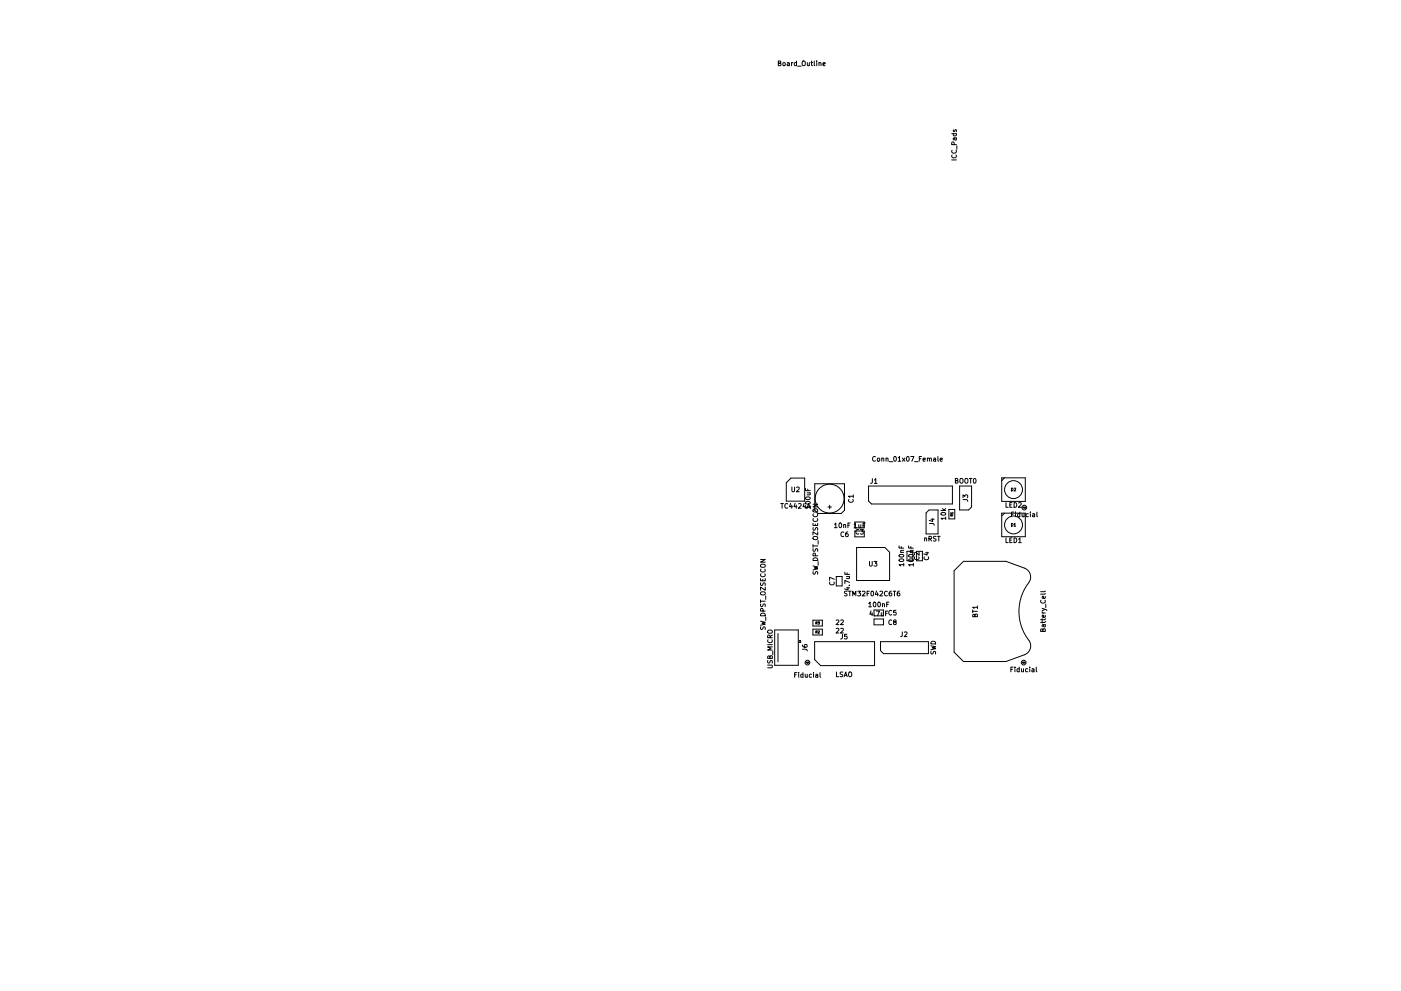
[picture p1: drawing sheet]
<svg xmlns="http://www.w3.org/2000/svg" width="297mm" height="210mm" viewBox="0 0 297 210" stroke-linecap="round" stroke-linejoin="round" font-family="sans-serif">
<g fill="none" stroke="#000" stroke-width=".21">
<path d="M165 13.4h.4l.1-.4-.5-.1v1h.4l.2-.3-.2-.2M166 13.4h.4v.5l-.4-.1zM166.9 13.3h.4l.1 .6M167.4 13.5l-.5 .2 .1 .2h.4M167.8 13.3v.6M168.1 13.3l-.3 .2M168.9 13.3h-.3l-.2 .2 .1 .4h.4M168.9 12.9v1M169.1 14h.8M170.2 13l.5 .1v.5l-.2 .3-.4-.1v-.5zM171.2 13.3v.6l.4-.1M171.6 13.3v.6"/>
<path d="M171.9 13.3h.4M172.1 12.9v.9l.2 .1M172.6 12.9v.9l.2 .1M173.2 12.9v.1M173.2 13.3v.6M173.6 13.4l.4-.1 .1 .6M173.6 13.3v.6M174.5 13.6l.5-.1-.1-.2h-.3l-.1 .1v.5h.4M201.8 33.9h1M201.8 28.4h1M201.9 32.9a.44 .44 0 0 0 .4 .6 .44 .44 0 0 0 .4-.6M201.9 31.9a.44 .44 0 0 0 .4 .6 .44 .44 0 0 0 .4-.6"/>
<path d="M202.2 28.4l-.1 .2 .2 .2 .4-.1v-.3M202.2 27.5l.1 .4 .2-.4h.2v.4M202.3 30.7v-.5h-.4l-.1 .5h1M202.3 29.3l.2 .4 .3-.1-.1-.3M202.8 29.3h-.6v.4M202.9 30.9v.8M185.6 97a.44 .44 0 0 0-.6 .4 .44 .44 0 0 0 .6 .4M186.1 97.2h.2l.2 .2v.3l-.2 .2-.3-.2zM187 97.3l.3-.1 .1 .7M187 97.2v.7M187.9 97.3l.3-.1 .1 .7M187.9 97.2v.7"/>
<path d="M188.5 98h.8M189.6 97l.1-.1a.49 .49 0 0 1 .4 .5 .49 .49 0 0 1-.5 .4l-.1-.3zM190.4 97.1l.3-.2v1M190.4 97.9h.6M191.3 97.2l.6 .7M191.9 97.2l-.6 .7M192.3 97l.1-.1a.49 .49 0 0 1 .4 .5 .49 .49 0 0 1-.5 .4l-.1-.3zM193.1 96.9h.7l-.5 1M193.9 98h.8M194.9 97.3h.3M195.4 96.9h-.5v1M195.7 97.5l.5-.1-.1-.2h-.2l-.2 .1 .1 .5h.3"/>
<path d="M196.6 97.3l.4-.1v.7M196.6 97.2v.7M197 97.3l.4-.1 .1 .7M198 97.2h.3l.1 .7M198.4 97.4l-.5 .2 .1 .3 .4-.1M198.9 96.9v.8l.1 .2M199.3 97.5l.5-.1v-.2h-.3l-.2 .1 .1 .5h.4M161.3 118.7h1l-1 .6h1M161.3 119.8l.3-.1h.5l.2 .4-.4 .3-.5-.1zM165.5 106.8h.6M165.8 106.8v1M166.7 102.4l1-1h2.9v4.9h-3.9z"/>
<path d="M167 106.9a.44 .44 0 0 0-.6 .4 .44 .44 0 0 0 .6 .4M167.6 106.8l-.2 .7h.6M167.9 107.2v.6M167.9 103.3v.8l.2 .2 .4-.2v-.8M168.6 106.8l-.3 .7h.7M168.8 107.2v.6M168.9 103.4l.4-.1 .2 .3-.7 .7h.7M169.3 106.9l.4-.1 .2 .3-.6 .7h.6M170.5 106.8l-.2 .7h.6M170.7 107.2v.6M170.8 103.6v.5h1M170.8 105.6a.49 .49 0 0 1 .6-.2 .49 .49 0 0 1 .3 .5 .49 .49 0 0 1-.5 .2 .49 .49 0 0 1-.4-.5z"/>
<path d="M170.9 106.5a.48 .48 0 0 1 .5-.2 .48 .48 0 0 1 .3 .5 .49 .49 0 0 1-.5 .2 .49 .49 0 0 1-.4-.5zM171.1 107.8l.3-1 .4 1M171.1 104.6h.7M171.2 107.5h.5M171.3 103.8v.3M171.7 104.6v.4h-.6M171.8 107.6h-1l.3 .3M171.8 107.3v.6M172.4 111v.5h1v-.5M172.4 107h1l-1 .5h1M172.4 115.5v.6M172.4 115.8h1"/>
<path d="M172.4 118.5a.54 .54 0 0 1 .6-.1 .54 .54 0 0 1 .4 .5h-1zM172.4 116.4l.1 .5a.42 .42 0 0 0 .5-.5l.3 .1v.5M172.4 114l.3-.2 .5 .1 .2 .4-.4 .2-.5-.1zM172.4 111.9l.1 .5a.42 .42 0 0 0 .5-.4h.3v.5M172.4 108.1l.3-.1h.5l.2 .4-.4 .2h-.5zM172.5 110a.44 .44 0 0 0 .4 .6 .44 .44 0 0 0 .4-.6M172.5 109a.44 .44 0 0 0 .4 .6 .44 .44 0 0 0 .4-.6M172.7 102.6h6.3v5.7l-.6 .6h-5l-.7-.6zM172.8 111.2v.3M172.9 117.9l-.1-.5h-.3l-.1 .5h1M173.4 112.8v.7l-1-.7v.7M173.5 114.7v.7"/>
<path d="M173.5 119.2v.7M175.5 107.6h.8M175.9 107.2v.8M176.9 111.2l.3-.2v1M176.9 112h.6M178 111h.1a.49 .49 0 0 1 .4 .5 .49 .49 0 0 1-.5 .4l-.1-.3zM178.9 111.4l.4-.1v.7M178.9 111.3v.7M178.9 113a.44 .44 0 0 0-.6 .4 .44 .44 0 0 0 .6 .4M179.8 112.9l-.5 .2v.6l.2 .2 .3-.1v-.5l-.3-.1-.2 .2M179.8 111.4h.3M180 106a.44 .44 0 0 0 .4 .6 .44 .44 0 0 0 .4-.6"/>
<path d="M180.3 111h-.5v1M180.9 105.3h-1l.3 .3M180.9 105v.6M181.1 111.3l.3-.3v1M181.1 112h2.1v-1.2h-2v1.2M181.2 112.7h2v1.2h-2zM181.6 116.2h6l1 1v6h-7zM182.1 112.4a.44 .44 0 0 0-.6 .4 .44 .44 0 0 0 .6 .4M182.1 111.3v.6h.4M182.4 112.3h.6l-.3 .4 .3 .1v.4h-.6M182.5 111.3v.7M183 111.5h.3"/>
<path d="M183.5 111h-.5v1M184.1 103.1h17.8v3.8h-17.1l-.7-.6zM184.4 119.1v.8l.1 .2 .4-.2v-.8M185 101.6l-.1 .8-.3 .2M185.3 119.1h.6l-.3 .4 .3 .1v.4h-.6M185.4 101.8l.3-.2v1M185.4 102.6h.6M190.6 115.8v.5h1M190.7 118.7a.48 .48 0 0 1 .6-.2 .48 .48 0 0 1 .3 .5 .49 .49 0 0 1-.6 .2 .49 .49 0 0 1-.3-.5zM190.7 117.7a.48 .48 0 0 1 .6-.1 .48 .48 0 0 1 .3 .4 .49 .49 0 0 1-.6 .3 .49 .49 0 0 1-.3-.5zM190.9 117.2h.7M191.1 116v.3"/>
<path d="M191.6 119.8h-1l.3 .3M191.6 116.8h-.6v.4M191.6 119.5v.6M192.3 117h1.2v2h-1.2zM192.6 115.8v.5h1M192.7 118.7a.48 .48 0 0 1 .6-.2 .48 .48 0 0 1 .3 .5 .49 .49 0 0 1-.6 .2 .49 .49 0 0 1-.3-.5zM192.7 117.7a.48 .48 0 0 1 .6-.1 .48 .48 0 0 1 .3 .4 .49 .49 0 0 1-.6 .3 .49 .49 0 0 1-.3-.5zM193 117.2h.6M193.1 116v.3M193.6 119.8h-1l.3 .3M193.6 116.8h-.6l.1 .4M193.6 119.5v.6"/>
<path d="M194 118.1a.44 .44 0 0 0 .4 .7 .44 .44 0 0 0 .4-.7M194.3 117h1.3v2h-1.3zM194.9 117.2v.6l-.7-.6-.3 .2 .1 .4M196 118.1a.44 .44 0 0 0 .4 .7 .44 .44 0 0 0 .4-.7M196 114.2h.4l.1 .6M196 114.1v.7M196.2 117.3h.7M196.6 117.1v.7l-.8-.3M196.9 114.3h.5l.1-.4-.6-.1v1M197 108.2h1.9v5.1h-2.6v-4.5zM197.1 111.1h.8l.2 .4M197.2 114.3l.3 .5"/>
<path d="M197.4 110.2h.7M197.7 110v.6l-.7-.2M198.5 113.8l-.6 .1a.42 .42 0 0 0 .5 .5v.3h-.5M198.8 113.8h.5M199 113.8v1M199.5 108.3h1M199.6 108.8a.48 .48 0 0 1 .6-.1 .48 .48 0 0 1 .3 .5 .49 .49 0 0 1-.6 .2 .49 .49 0 0 1-.3-.5zM199.8 107.9l.4 .4M200.5 110h-1l.3 .3M200.5 109.7v.6M200.5 107.9l-.4 .3M201.2 108.1h1.2v2h-1.2z"/>
<path d="M201.8 109.5v-.3h-.2l-.1 .3h.5M202 108.8h-.5l.2 .2M202 109.2l-.2 .1M202 108.7v.3M202.6 102l.4-.1v-.3l-.4-.1v1h.3l.2-.3-.2-.2M203.5 103.1h2.5v4.5l-.6 .6h-1.9zM203.6 101.7l.1-.2 .4 .2 .1 .5-.2 .3-.4-.1zM204.2 106h.8l.2 .4M204.2 105.6v-.6l.4 .3 .1-.3h.4v.6M204.3 119.1h9l3.9 1.4a1.99 1.99 0 0 1 .9 3.1 10.3 10.3 0 0 0 .3 12.8 2 2 0 0 1-1.2 2.5l-3.9 1.5h-9l-2-2v-17.3zM204.7 101.6l.5 .1v.5l-.2 .3-.4-.1v-.6zM205.5 101.5h.6"/>
<path d="M205.8 101.5v1M206.5 101.6l.1-.1a.49 .49 0 0 1 .4 .5 .49 .49 0 0 1-.5 .5l-.1-.4zM212.4 108.9h5v5h-5zM212.4 101.4h5v5h-5zM213 108.9l-.6 .6M213 101.4l-.6 .6M213.3 114.1v1h.5M213.3 106.6v1h.5M214.1 114.6h.3M214.1 107.1h.3M214.4 111a.3 .3 0 0 1 .4 .3 .3 .3 0 0 1-.4 .3zM214.4 103.6a.3 .3 0 0 1 .4 .3 .3 .3 0 0 1-.4 .3z"/>
<path d="M214.5 109.1h.3M214.6 114.1h-.5v1h.5M214.6 106.6h-.5v1h.5M214.9 108.6h-.4v1M215 114.1a.51 .51 0 0 1 .6 .5 .51 .51 0 0 1-.6 .5zM215 106.6a.51 .51 0 0 1 .6 .5 .51 .51 0 0 1-.6 .5zM215 111.2l.2-.2v.6M215 103.6h.2l.2 .1-.4 .5h.4M215 111.6h.4M215.3 108.6v.1M215.3 109v.6M216 114.4l.2-.3v1"/>
<path d="M216 106.7l.3-.1 .2 .3-.6 .7h.6M216 115.1h.5M216.2 109h-.3l-.2 .2 .1 .4h.4M216.2 108.6v1M216.7 109v.6l.4-.1M216.9 107.7h.1M217 107.6l-.1 .2M217.1 107.6v.2M217.1 109v.6M217.2 107.6v.2zM217.3 107.6l.1 .2M217.3 107.8h.2"/>
<path d="M218 109h-.3l-.1 .2v.4h.4M218.5 108.6v.1M218.5 109v.6M218.9 109h.4l.1 .6M219.4 109.2l-.5 .2 .1 .2h.4M219.8 108.6v.9l.2 .1M161.3 131.8l1 .2-.8 .2 .8 .2-1 .3M161.3 122.7v.5h1v-.5M161.3 127.3v.5M161.3 127.6h1M161.3 133v.5a.42 .42 0 0 0 .6-.5l.3 .1v.5M161.3 130.3a.54 .54 0 0 1 .6-.2 .54 .54 0 0 1 .4 .6h-1z"/>
<path d="M161.3 128.1v.6a.42 .42 0 0 0 .6-.5h.3v.5M161.3 125.7l.3-.1h.5l.2 .4-.4 .2h-.5zM161.3 123.7v.5a.42 .42 0 0 0 .6-.5h.3v.5M161.3 121.7a.44 .44 0 0 0 .5 .7 .44 .44 0 0 0 .4-.7M161.3 120.7a.44 .44 0 0 0 .5 .7 .44 .44 0 0 0 .4-.7M161.7 122.9v.3M161.8 129.7l-.1-.5-.4-.1v.6h1M162.3 124.6v.6l-1-.6v.6M162.3 126.4v.8M162.3 130.9v.8M162.8 136.8h1M162.8 133.8l.3-.1h.5l.2 .4-.4 .3-.5-.1z"/>
<path d="M162.8 135.7a.44 .44 0 0 0 .5 .7 .44 .44 0 0 0 .4-.7M163.2 139.4l.2-.3 .4 .2v.4h-1v-.5l.4 .1v.4M163.3 135.3l-.1-.5h-.4v.5h1M163.8 137.3h-1l.7 .3-.7 .3h1M163.8 134.7l-.5 .4M163.8 138.2v.7M164.3 133.7h5v7.5h-5zM164.9 134.4v6M169.6 135.9h.2v.4l-.4-.2zM170.1 137.7l.9 .1 .1 .3M170.1 136.8l.3 .5h.5l.2-.2-.1-.3h-.4l-.1 .3 .2 .2M172.4 131.6h2v1.2h-2z"/>
<path d="M172.4 133.5h2v1.2h-2zM172.4 120.1l1 .2-.7 .2 .7 .2-1 .2M172.4 121.3l.1 .5a.42 .42 0 0 0 .5-.5l.3 .1v.4M172.7 136.1h12.7v5.1h-11.4l-1.3-1.3zM173 134.1h.2v-.2l-.2-.1v.5M173 132.2h.2v-.2l-.2-.1v.5M173.1 134.1l.2 .2M173.1 132.2l.2 .2M173.4 131.9h.3l-.1 .2 .1 .3h-.3M173.5 133.9l.2 .1-.3 .3h.3M176 123.5a.44 .44 0 0 0 .4 .6 .44 .44 0 0 0 .4-.6M176.9 122.9l-1-.4v.6"/>
<path d="M177.3 133.4l.4-.1 .2 .3-.7 .7h.7M177.3 131.6l.4-.1 .2 .3-.7 .7h.7M177.3 122.3h1.2v2h-1.2zM178.2 133.4l.4-.1 .2 .3-.6 .7h.6M178.2 131.6l.4-.1 .2 .3-.6 .7h.6M178.6 134.6v.8l-.4 .2M179.1 121.4v.5h1M179.5 122.3h.6M179.5 124.7h.6M179.6 134.6h-.5l-.1 .5 .5-.1 .1 .5h-.6M179.6 125.5h-.5a.42 .42 0 0 0 .5 .5l-.1 .4h-.5M179.6 121.5v.4"/>
<path d="M179.8 124.6v.6l-.7-.2M179.9 125.4h.6M180 124.2h.1M180 122.3l.1 .4-.6 .1M180.1 123.6l-1-.5v.7M180.2 125.4v1M180.8 126.4v-1l.3 .7 .4-.7v1M181.8 125.4h.7l-.4 .4 .3 .1v.4h-.6M182.8 125.5l.4-.1 .2 .3-.6 .7h.6M183.8 125.9h.4M184.2 128l.3-.3v1M184.2 128.7h.6"/>
<path d="M184.3 125.4h-.5v1M184.7 129.6l-.3 .7h.6M184.8 125.5l.1-.1a.49 .49 0 0 1 .3 .5 .49 .49 0 0 1-.4 .5l-.1-.4zM184.9 130v.6M185.3 127.8l.1-.1a.49 .49 0 0 1 .3 .6 .49 .49 0 0 1-.4 .4l-.2-.3zM185.3 129.4h2v1.3h-2zM185.3 131.3h2v1.3h-2zM185.4 130.6h.1M185.8 129.6h.7l-.5 1M185.8 125.4l-.2 .7h.6M186.1 125.8v.6M186.2 127.8l.1-.1a.49 .49 0 0 1 .4 .6 .49 .49 0 0 1-.5 .4l-.1-.3z"/>
<path d="M186.6 125.5l.3-.1 .2 .3-.6 .7h.6M186.7 136.1h10.1v2.6h-9.5l-.6-.7zM186.9 130v.6h.4M187.1 128.2l.4-.1v.6M187.1 128.1v.6M187.3 130v.6M187.8 130.1h.3M188 128.2h.3M188.1 125.5a.44 .44 0 0 0-.6 .4 .44 .44 0 0 0 .6 .4M188.2 129.6h-.4v1M188.5 127.7h-.5v1M189 125.4l-.4 .3-.1 .5 .2 .2 .3-.1v-.4l-.3-.1-.2 .2"/>
<path d="M189.1 129.6a.44 .44 0 0 0-.7 .4 .44 .44 0 0 0 .7 .4M189.1 131.6a.44 .44 0 0 0-.7 .4 .44 .44 0 0 0 .7 .4M189.4 125.4h.5M189.6 132l-.1-.4h.4l.1 .3-.6 .2 .2 .4 .4-.2-.2-.3M189.7 125.4v1M190 129.5h-.5l-.1 .5 .5-.1 .1 .5h-.6M190.7 125.4l-.4 .3-.1 .5 .2 .2 .3-.1v-.4l-.3-.1-.2 .2M191.3 134.1v.8l-.4 .2M191.7 134.2l.4-.1 .2 .3-.6 .7h.6M197.4 137l1 .2-.8 .2 .8 .2-1 .3M197.4 138.2l.1 .5a.42 .42 0 0 0 .5-.5l.3 .1v.5M197.4 136.2a.54 .54 0 0 1 .6-.1 .54 .54 0 0 1 .4 .5h-1z"/>
<path d="M206.2 129.4v.6M206.2 129.7h1M206.7 130.5l.2-.2 .3 .2v.3h-1l.1-.4h.4v.4M207.2 128.8h-1l.3 .3M207.2 128.6v.5M220.7 127.3a.44 .44 0 0 0 .4 .7 .44 .44 0 0 0 .4-.7M221 129.8l.2 .3M221 129.1l1 .4M221 131.2v.4M221 131.8v.4M221 130.1h.6M221.1 133.6l.2-.2 .3 .2v.4h-1l.1-.5h.4v.5"/>
<path d="M221.2 132.5l.2 .5 .2-.1v-.4M221.6 130.5v.3l-.1 .2-.5-.1v-.4h.2l.1 .5M221.6 126.5v.3l-.1 .2-.5-.1v-.4h.2l.1 .5M221.6 132.5l-.6 .1v.4M221.6 131.8l-.1 .3h-.9M221.6 131.2l-.1 .3h-.9M221.6 125.9l-.1 .2h-.9M221.6 125.4l-.1 .1h-.9M221.6 129.3l-.6 .2M221.7 128.2v.7M162.8 141.1h.8l.2 .2-.2 .4h-.8M162.8 140.1v.5a.42 .42 0 0 0 .6-.4h.3v.5"/>
<path d="M168.5 143.2h.3M169 142.7h-.5v1M169.3 142.7v.1M169.3 143v.7M170.2 143.1l-.2-.1-.2 .2 .1 .5h.3M170.2 142.7v1M170.7 143l.1 .7 .3-.1M170.9 140.6h.1M171 140.5l-.1 .2M171.1 140.5v.2M171.1 143v.7M171.2 140.5v.2z"/>
<path d="M171.4 140.5h.1l-.1 .2M172.1 143.1l-.3-.1-.2 .2 .1 .5h.4M172.5 142.7v.1M172.5 143v.7M173 143.1h.3l.1 .6M173.4 143.3l-.5 .2 .2 .2h.3M173.9 142.7v.9l.1 .1M177.3 142.6v1h.5M178.7 142.6l-.5 .1a.42 .42 0 0 0 .4 .5v.3h-.5M179 143.6l.3-1 .3 1M179.1 143.3h.4M180 142.7l.2-.1 .3 .1 .1 .5-.2 .3-.4-.1z"/>
<path d="M214.3 142h.4M214.8 141.5h-.5v1M215.2 141.5v.1M215.2 141.9v.6M216.1 141.9h-.3l-.2 .2 .1 .4h.4M216.1 141.5v1M216.6 141.9v.6l.4-.1M216.8 140.6h.1M216.9 140.5l-.1 .2M216.9 140.5v.2M217 141.9v.6M217 140.5l.1 .2z"/>
<path d="M217.2 140.5l.1 .2M217.9 141.9h-.3l-.2 .2 .1 .4h.4M218.3 141.5v.1M218.3 141.9v.6M218.8 141.9h.4v.6M219.2 142.1l-.4 .2 .1 .2h.3M219.7 141.5v.9l.2 .1"/>
<circle cx="175.9" cy="105.8" r="3.1"/>
<circle cx="214.9" cy="111.4" r="1.9"/>
<circle cx="214.9" cy="103.9" r="1.9"/>
<circle cx="217.2" cy="107.7" r=".5"/>
<circle cx="171.2" cy="140.6" r=".5"/>
<circle cx="217" cy="140.6" r=".5"/>
</g>
</svg>
